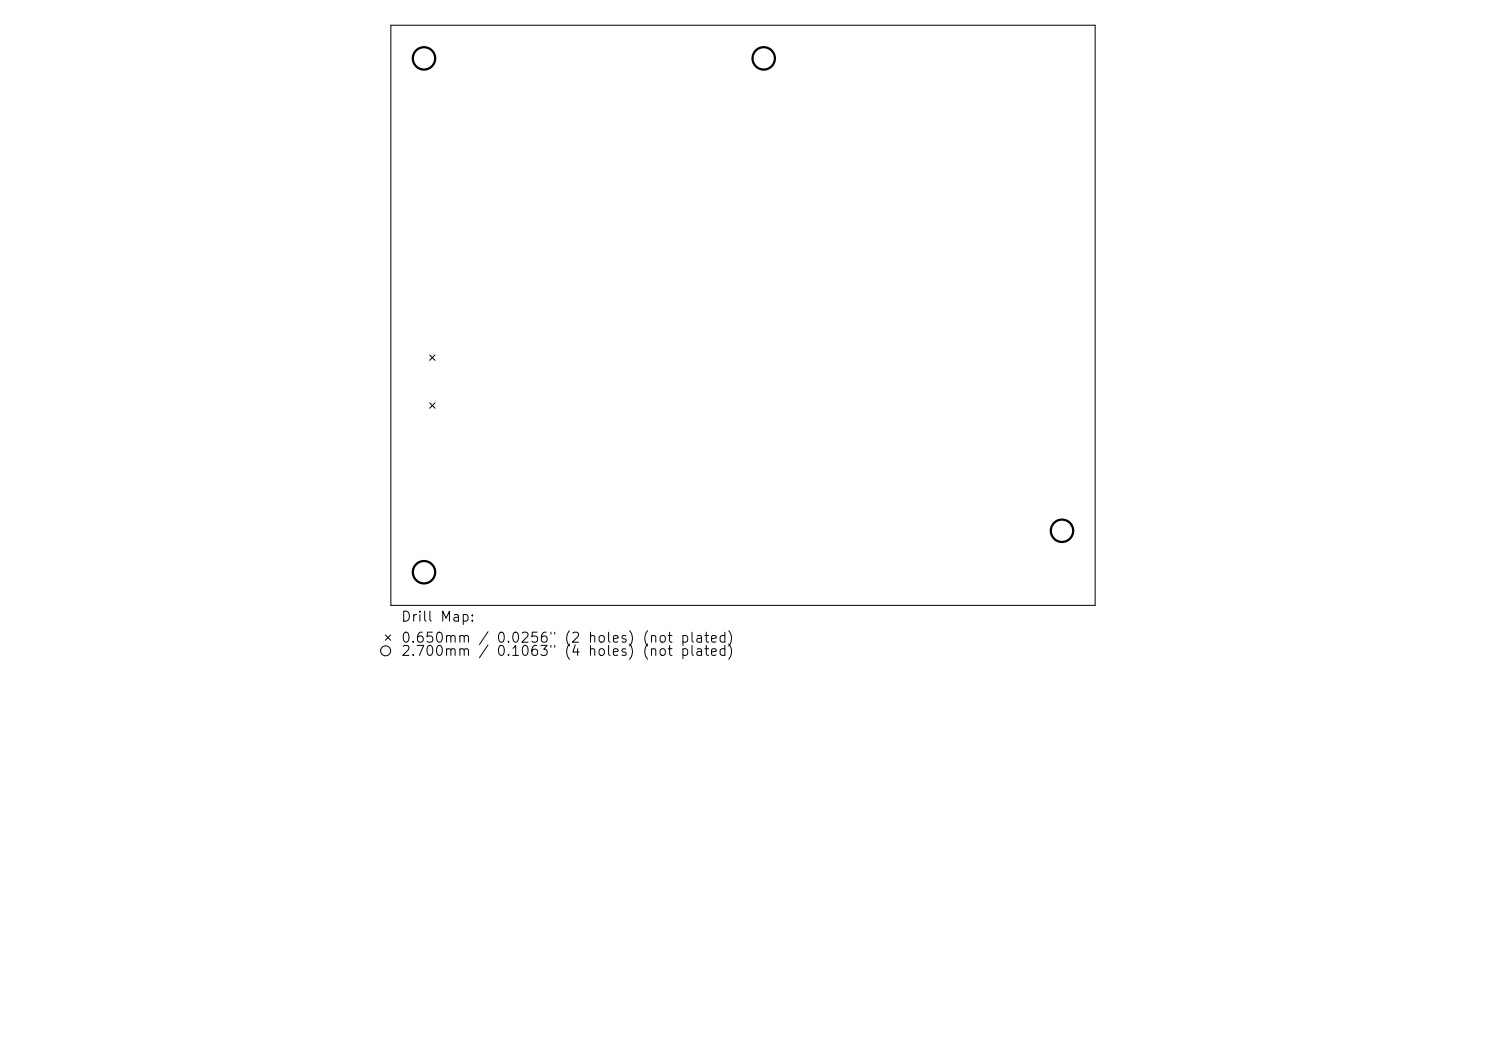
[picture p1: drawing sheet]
<svg xmlns="http://www.w3.org/2000/svg" width="297mm" height="210mm" viewBox="0 0 297 210" stroke-linecap="round" stroke-linejoin="round" font-family="sans-serif">
<defs><g id="words">
<g font-size="2">
<text x="80" y="124.7">Drill Map:</text>
<text x="80" y="128.9">0.650mm / 0.0256&quot; (2 holes) (not plated)</text>
<text x="80" y="131.6">2.700mm / 0.1063&quot; (4 holes) (not plated)</text>
</g>
</g></defs>
<g fill="none" stroke="#000" stroke-width=".2">
<path d="M78.1 5h140.8v116h-140.8zM85.9 70.9l1 1.1M86.9 70.9l-1 1.1M85.9 80.5l1 1.1M86.9 80.5l-1 1.1M77 126.9l1.1 1M78.1 126.9l-1.1 1"/>
<circle cx="77.1" cy="130" r="1"/>
</g>
<g fill="none" stroke="#000" stroke-width=".45">
<circle cx="84.7" cy="11.7" r="2.24"/>
<circle cx="152.6" cy="11.7" r="2.24"/>
<circle cx="84.7" cy="114.3" r="2.24"/>
<circle cx="212.3" cy="106.1" r="2.24"/>
</g>
<use href="#words"/>
</svg>
